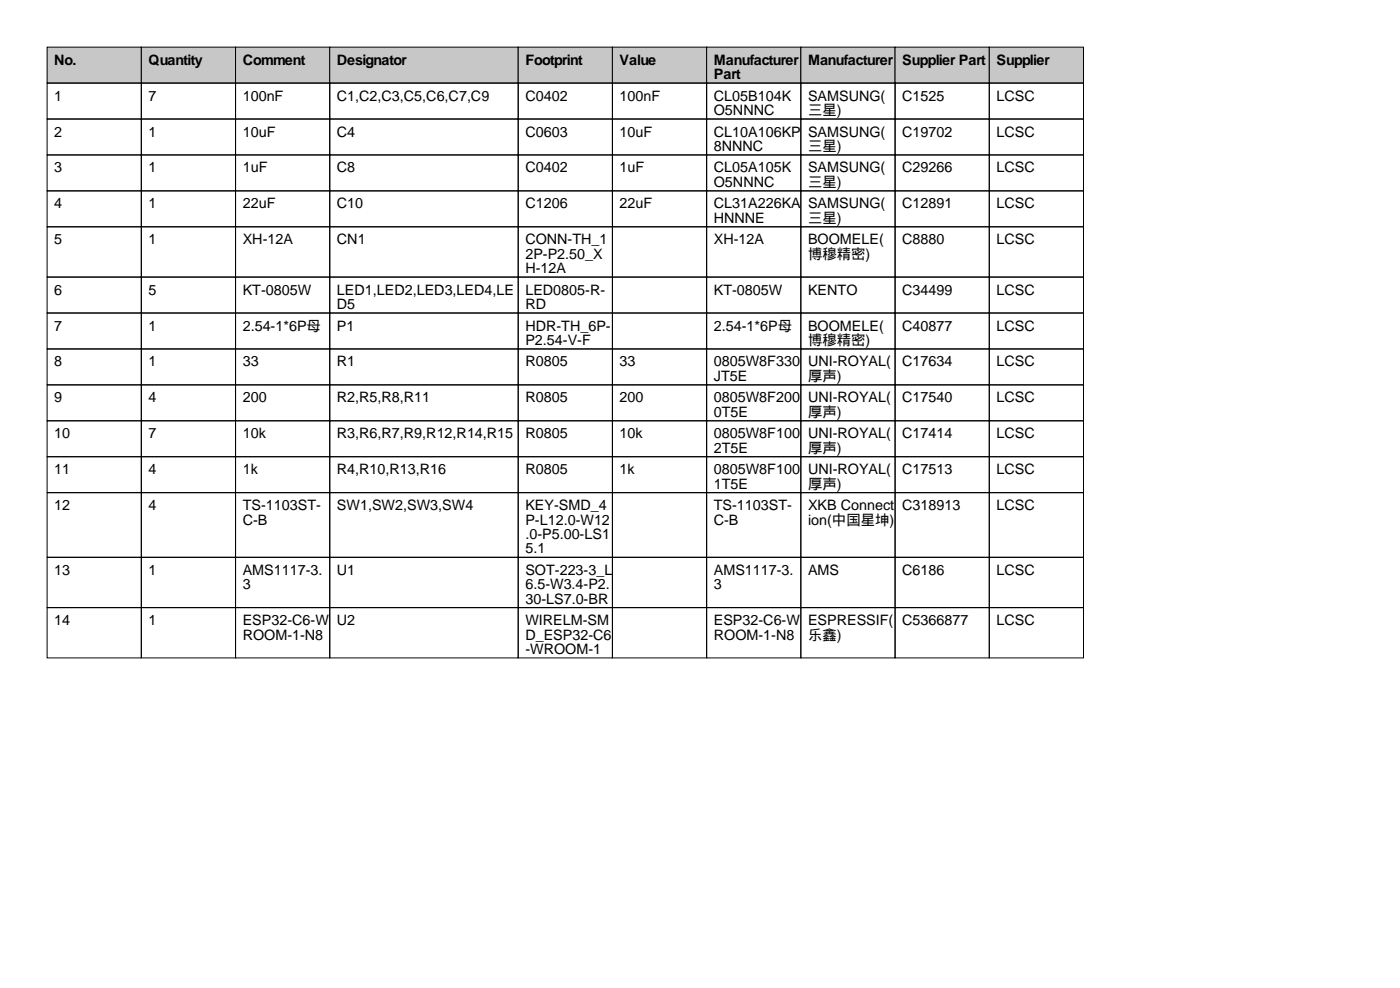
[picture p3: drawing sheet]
<svg xmlns="http://www.w3.org/2000/svg" width="297mm" height="210mm" viewBox="0 0 297 210" stroke-linecap="round" stroke-linejoin="round" font-family="sans-serif">
<defs><g id="words">
<g font-size="3">
<text x="11.5" y="13.7">No.</text>
<text x="31.5" y="13.7">Quantity</text>
<text x="51.5" y="13.7">Comment</text>
<text x="71.5" y="13.7">Designator</text>
<text x="111.5" y="13.7">Footprint</text>
<text x="131.5" y="13.7">Value</text>
<text x="151.5" y="13.7">Manufacturer</text>
<text x="151.5" y="16.8">Part</text>
<text x="171.5" y="13.7">Manufacturer</text>
<text x="191.5" y="13.7">Supplier Part</text>
<text x="211.5" y="13.7">Supplier</text>
<text x="11.5" y="21.3">1</text>
<text x="31.5" y="21.3">7</text>
<text x="51.5" y="21.3">100nF</text>
<text x="71.5" y="21.3">C1,C2,C3,C5,C6,C7,C9</text>
<text x="111.5" y="21.3">C0402</text>
<text x="131.5" y="21.3">100nF</text>
<text x="151.5" y="21.3">CL05B104K</text>
<text x="171.5" y="21.3">SAMSUNG(</text>
<text x="191.5" y="21.3">C1525</text>
<text x="211.5" y="21.3">LCSC</text>
<text x="11.5" y="29">2</text>
<text x="31.5" y="29">1</text>
<text x="51.5" y="29">10uF</text>
<text x="71.5" y="29">C4</text>
<text x="111.5" y="29">C0603</text>
<text x="131.5" y="29">10uF</text>
<text x="151.5" y="24.4">O5NNNC</text>
<text x="151.5" y="29">CL10A106KP</text>
<text x="171.5" y="24.4">三星)</text>
<text x="171.5" y="29">SAMSUNG(</text>
<text x="191.5" y="29">C19702</text>
<text x="211.5" y="29">LCSC</text>
<text x="151.5" y="32">8NNNC</text>
<text x="171.5" y="32">三星)</text>
<text x="11.5" y="36.6">3</text>
<text x="31.5" y="36.6">1</text>
<text x="51.5" y="36.6">1uF</text>
<text x="71.5" y="36.6">C8</text>
<text x="111.5" y="36.6">C0402</text>
<text x="131.5" y="36.6">1uF</text>
<text x="151.5" y="36.6">CL05A105K</text>
<text x="151.5" y="39.6">O5NNNC</text>
<text x="171.5" y="36.6">SAMSUNG(</text>
<text x="171.5" y="39.6">三星)</text>
<text x="191.5" y="36.6">C29266</text>
<text x="211.5" y="36.6">LCSC</text>
<text x="11.5" y="44.2">4</text>
<text x="31.5" y="44.2">1</text>
<text x="51.5" y="44.2">22uF</text>
<text x="71.5" y="44.2">C10</text>
<text x="111.5" y="44.2">C1206</text>
<text x="131.5" y="44.2">22uF</text>
<text x="151.5" y="44.2">CL31A226KA</text>
<text x="151.5" y="47.2">HNNNE</text>
<text x="171.5" y="44.2">SAMSUNG(</text>
<text x="171.5" y="47.2">三星)</text>
<text x="191.5" y="44.2">C12891</text>
<text x="211.5" y="44.2">LCSC</text>
<text x="11.5" y="51.8">5</text>
<text x="31.5" y="51.8">1</text>
<text x="51.5" y="51.8">XH-12A</text>
<text x="71.5" y="51.8">CN1</text>
<text x="111.5" y="51.8">CONN-TH_1</text>
<text x="151.5" y="51.8">XH-12A</text>
<text x="171.5" y="51.8">BOOMELE(</text>
<text x="191.5" y="51.8">C8880</text>
<text x="211.5" y="51.8">LCSC</text>
<text x="111.5" y="54.9">2P-P2.50_X</text>
<text x="111.5" y="57.9">H-12A</text>
<text x="171.5" y="54.9">博穆精密)</text>
<text x="11.5" y="62.5">6</text>
<text x="31.5" y="62.5">5</text>
<text x="51.5" y="62.5">KT-0805W</text>
<text x="71.5" y="62.5">LED1,LED2,LED3,LED4,LE</text>
<text x="71.5" y="65.5">D5</text>
<text x="111.5" y="62.5">LED0805-R-</text>
<text x="111.5" y="65.5">RD</text>
<text x="151.5" y="62.5">KT-0805W</text>
<text x="171.5" y="62.5">KENTO</text>
<text x="191.5" y="62.5">C34499</text>
<text x="211.5" y="62.5">LCSC</text>
<text x="11.5" y="70.1">7</text>
<text x="31.5" y="70.1">1</text>
<text x="51.5" y="70.1">2.54-1*6P母</text>
<text x="71.5" y="70.1">P1</text>
<text x="111.5" y="70.1">HDR-TH_6P-</text>
<text x="151.5" y="70.1">2.54-1*6P母</text>
<text x="171.5" y="70.1">BOOMELE(</text>
<text x="191.5" y="70.1">C40877</text>
<text x="211.5" y="70.1">LCSC</text>
<text x="11.5" y="77.7">8</text>
<text x="31.5" y="77.7">1</text>
<text x="51.5" y="77.7">33</text>
<text x="71.5" y="77.7">R1</text>
<text x="111.5" y="73.2">P2.54-V-F</text>
<text x="111.5" y="77.7">R0805</text>
<text x="131.5" y="77.7">33</text>
<text x="151.5" y="77.7">0805W8F330</text>
<text x="171.5" y="73.2">博穆精密)</text>
<text x="171.5" y="77.7">UNI-ROYAL(</text>
<text x="191.5" y="77.7">C17634</text>
<text x="211.5" y="77.7">LCSC</text>
<text x="151.5" y="80.8">JT5E</text>
<text x="171.5" y="80.8">厚声)</text>
<text x="11.5" y="85.3">9</text>
<text x="31.5" y="85.3">4</text>
<text x="51.5" y="85.3">200</text>
<text x="71.5" y="85.3">R2,R5,R8,R11</text>
<text x="111.5" y="85.3">R0805</text>
<text x="131.5" y="85.3">200</text>
<text x="151.5" y="85.3">0805W8F200</text>
<text x="151.5" y="88.4">0T5E</text>
<text x="171.5" y="85.3">UNI-ROYAL(</text>
<text x="171.5" y="88.4">厚声)</text>
<text x="191.5" y="85.3">C17540</text>
<text x="211.5" y="85.3">LCSC</text>
<text x="11.5" y="93">10</text>
<text x="31.5" y="93">7</text>
<text x="51.5" y="93">10k</text>
<text x="71.5" y="93">R3,R6,R7,R9,R12,R14,R15</text>
<text x="111.5" y="93">R0805</text>
<text x="131.5" y="93">10k</text>
<text x="151.5" y="93">0805W8F100</text>
<text x="171.5" y="93">UNI-ROYAL(</text>
<text x="191.5" y="93">C17414</text>
<text x="211.5" y="93">LCSC</text>
<text x="11.5" y="100.6">11</text>
<text x="31.5" y="100.6">4</text>
<text x="51.5" y="100.6">1k</text>
<text x="71.5" y="100.6">R4,R10,R13,R16</text>
<text x="111.5" y="100.6">R0805</text>
<text x="131.5" y="100.6">1k</text>
<text x="151.5" y="96">2T5E</text>
<text x="151.5" y="100.6">0805W8F100</text>
<text x="171.5" y="96">厚声)</text>
<text x="171.5" y="100.6">UNI-ROYAL(</text>
<text x="191.5" y="100.6">C17513</text>
<text x="211.5" y="100.6">LCSC</text>
<text x="151.5" y="103.6">1T5E</text>
<text x="171.5" y="103.6">厚声)</text>
<text x="11.5" y="108.2">12</text>
<text x="31.5" y="108.2">4</text>
<text x="51.5" y="108.2">TS-1103ST-</text>
<text x="51.5" y="111.3">C-B</text>
<text x="71.5" y="108.2">SW1,SW2,SW3,SW4</text>
<text x="111.5" y="108.2">KEY-SMD_4</text>
<text x="111.5" y="111.3">P-L12.0-W12</text>
<text x="151.5" y="108.2">TS-1103ST-</text>
<text x="151.5" y="111.3">C-B</text>
<text x="171.5" y="108.2">XKB Connect</text>
<text x="171.5" y="111.3">ion(中国星坤)</text>
<text x="191.5" y="108.2">C318913</text>
<text x="211.5" y="108.2">LCSC</text>
<text x="111.5" y="114.3">.0-P5.00-LS1</text>
<text x="111.5" y="117.4">5.1</text>
<text x="11.5" y="121.9">13</text>
<text x="31.5" y="121.9">1</text>
<text x="51.5" y="121.9">AMS1117-3.</text>
<text x="51.5" y="125">3</text>
<text x="71.5" y="121.9">U1</text>
<text x="111.5" y="121.9">SOT-223-3_L</text>
<text x="111.5" y="125">6.5-W3.4-P2.</text>
<text x="151.5" y="121.9">AMS1117-3.</text>
<text x="151.5" y="125">3</text>
<text x="171.5" y="121.9">AMS</text>
<text x="191.5" y="121.9">C6186</text>
<text x="211.5" y="121.9">LCSC</text>
<text x="111.5" y="128">30-LS7.0-BR</text>
<text x="11.5" y="132.6">14</text>
<text x="31.5" y="132.6">1</text>
<text x="51.5" y="132.6">ESP32-C6-W</text>
<text x="51.5" y="135.6">ROOM-1-N8</text>
<text x="71.5" y="132.6">U2</text>
<text x="111.5" y="132.6">WIRELM-SM</text>
<text x="111.5" y="135.6">D_ESP32-C6</text>
<text x="151.5" y="132.6">ESP32-C6-W</text>
<text x="151.5" y="135.6">ROOM-1-N8</text>
<text x="171.5" y="132.6">ESPRESSIF(</text>
<text x="171.5" y="135.6">乐鑫)</text>
<text x="191.5" y="132.6">C5366877</text>
<text x="211.5" y="132.6">LCSC</text>
<text x="111.5" y="138.7">-WROOM-1</text>
</g>
</g></defs>
<g fill="#c7c7c7" stroke="#000" stroke-width=".21">
<path d="M10 10h20v7.6h-20z"/>
<path d="M30 10h20v7.6h-20z"/>
<path d="M50 10h20v7.6h-20z"/>
<path d="M70 10h40v7.6h-40z"/>
<path d="M110 10h20v7.6h-20z"/>
<path d="M130 10h20v7.6h-20z"/>
<path d="M150 10h20v7.6h-20z"/>
<path d="M170 10h20v7.6h-20z"/>
<path d="M190 10h20v7.6h-20z"/>
<path d="M210 10h20v7.6h-20z"/>
</g>
<g fill="none" stroke="#000" stroke-width=".21">
<path d="M10 17.6h20v7.6h-20zM30 17.6h20v7.6h-20zM50 17.6h20v7.6h-20zM70 17.6h40v7.6h-40zM110 17.6h20v7.6h-20zM130 17.6h20v7.6h-20zM150 17.6h20v7.6h-20zM170 17.6h20v7.6h-20zM190 17.6h20v7.6h-20zM210 17.6h20v7.6h-20zM10 25.2h20v7.7h-20zM10 32.9h20v7.6h-20z"/>
<path d="M30 25.2h20v7.7h-20zM30 32.9h20v7.6h-20zM50 25.2h20v7.7h-20zM50 32.9h20v7.6h-20zM70 25.2h40v7.7h-40zM70 32.9h40v7.6h-40zM110 25.2h20v7.7h-20zM110 32.9h20v7.6h-20zM130 25.2h20v7.7h-20zM130 32.9h20v7.6h-20zM150 25.2h20v7.7h-20zM150 32.9h20v7.6h-20z"/>
<path d="M170 25.2h20v7.7h-20zM170 32.9h20v7.6h-20zM190 25.2h20v7.7h-20zM190 32.9h20v7.6h-20zM210 25.2h20v7.7h-20zM210 32.9h20v7.6h-20zM10 40.5h20v7.6h-20zM10 48.1h20v10.7h-20zM10 58.8h20v7.6h-20zM30 40.5h20v7.6h-20zM30 48.1h20v10.7h-20zM30 58.8h20v7.6h-20z"/>
<path d="M50 40.5h20v7.6h-20zM50 48.1h20v10.7h-20zM50 58.8h20v7.6h-20zM70 40.5h40v7.6h-40zM70 48.1h40v10.7h-40zM70 58.8h40v7.6h-40zM110 40.5h20v7.6h-20zM110 48.1h20v10.7h-20zM110 58.8h20v7.6h-20zM130 40.5h20v7.6h-20zM130 48.1h20v10.7h-20zM130 58.8h20v7.6h-20z"/>
<path d="M150 40.5h20v7.6h-20zM150 48.1h20v10.7h-20zM150 58.8h20v7.6h-20zM170 40.5h20v7.6h-20zM170 48.1h20v10.7h-20zM170 58.8h20v7.6h-20zM190 40.5h20v7.6h-20zM190 48.1h20v10.7h-20zM190 58.8h20v7.6h-20zM210 40.5h20v7.6h-20zM210 48.1h20v10.7h-20zM210 58.8h20v7.6h-20z"/>
<path d="M10 66.4h20v7.6h-20zM10 74h20v7.6h-20zM30 66.4h20v7.6h-20zM30 74h20v7.6h-20zM50 66.4h20v7.6h-20zM50 74h20v7.6h-20zM70 66.4h40v7.6h-40zM70 74h40v7.6h-40zM110 66.4h20v7.6h-20zM110 74h20v7.6h-20zM130 66.4h20v7.6h-20zM130 74h20v7.6h-20z"/>
<path d="M150 66.4h20v7.6h-20zM150 74h20v7.6h-20zM170 66.4h20v7.6h-20zM170 74h20v7.6h-20zM190 66.4h20v7.6h-20zM190 74h20v7.6h-20zM210 66.4h20v7.6h-20zM210 74h20v7.6h-20zM10 81.6h20v7.6h-20zM10 89.2h20v7.7h-20zM10 96.9h20v7.6h-20zM30 81.6h20v7.6h-20z"/>
<path d="M30 89.2h20v7.7h-20zM30 96.9h20v7.6h-20zM50 81.6h20v7.6h-20zM50 89.2h20v7.7h-20zM50 96.9h20v7.6h-20zM70 81.6h40v7.6h-40zM70 89.2h40v7.7h-40zM70 96.9h40v7.6h-40zM110 81.6h20v7.6h-20zM110 89.2h20v7.7h-20zM110 96.9h20v7.6h-20zM130 81.6h20v7.6h-20z"/>
<path d="M130 89.2h20v7.7h-20zM130 96.9h20v7.6h-20zM150 81.6h20v7.6h-20zM150 89.2h20v7.7h-20zM150 96.9h20v7.6h-20zM170 81.6h20v7.6h-20zM170 89.2h20v7.7h-20zM170 96.9h20v7.6h-20zM190 81.6h20v7.6h-20zM190 89.2h20v7.7h-20zM190 96.9h20v7.6h-20zM210 81.6h20v7.6h-20z"/>
<path d="M210 89.2h20v7.7h-20zM210 96.9h20v7.6h-20zM10 104.5h20v13.7h-20zM10 118.2h20v10.7h-20zM30 104.5h20v13.7h-20zM30 118.2h20v10.7h-20zM50 104.5h20v13.7h-20zM50 118.2h20v10.7h-20zM70 104.5h40v13.7h-40zM70 118.2h40v10.7h-40zM110 104.5h20v13.7h-20zM110 118.2h20v10.7h-20z"/>
<path d="M130 104.5h20v13.7h-20zM130 118.2h20v10.7h-20zM150 104.5h20v13.7h-20zM150 118.2h20v10.7h-20zM170 104.5h20v13.7h-20zM170 118.2h20v10.7h-20zM190 104.5h20v13.7h-20zM190 118.2h20v10.7h-20zM210 104.5h20v13.7h-20zM210 118.2h20v10.7h-20zM10 128.9h20v10.6h-20zM30 128.9h20v10.6h-20z"/>
<path d="M50 128.9h20v10.6h-20zM70 128.9h40v10.6h-40zM110 128.9h20v10.6h-20zM130 128.9h20v10.6h-20zM150 128.9h20v10.6h-20zM170 128.9h20v10.6h-20zM190 128.9h20v10.6h-20zM210 128.9h20v10.6h-20z"/>
</g>
<use href="#words"/>
</svg>
